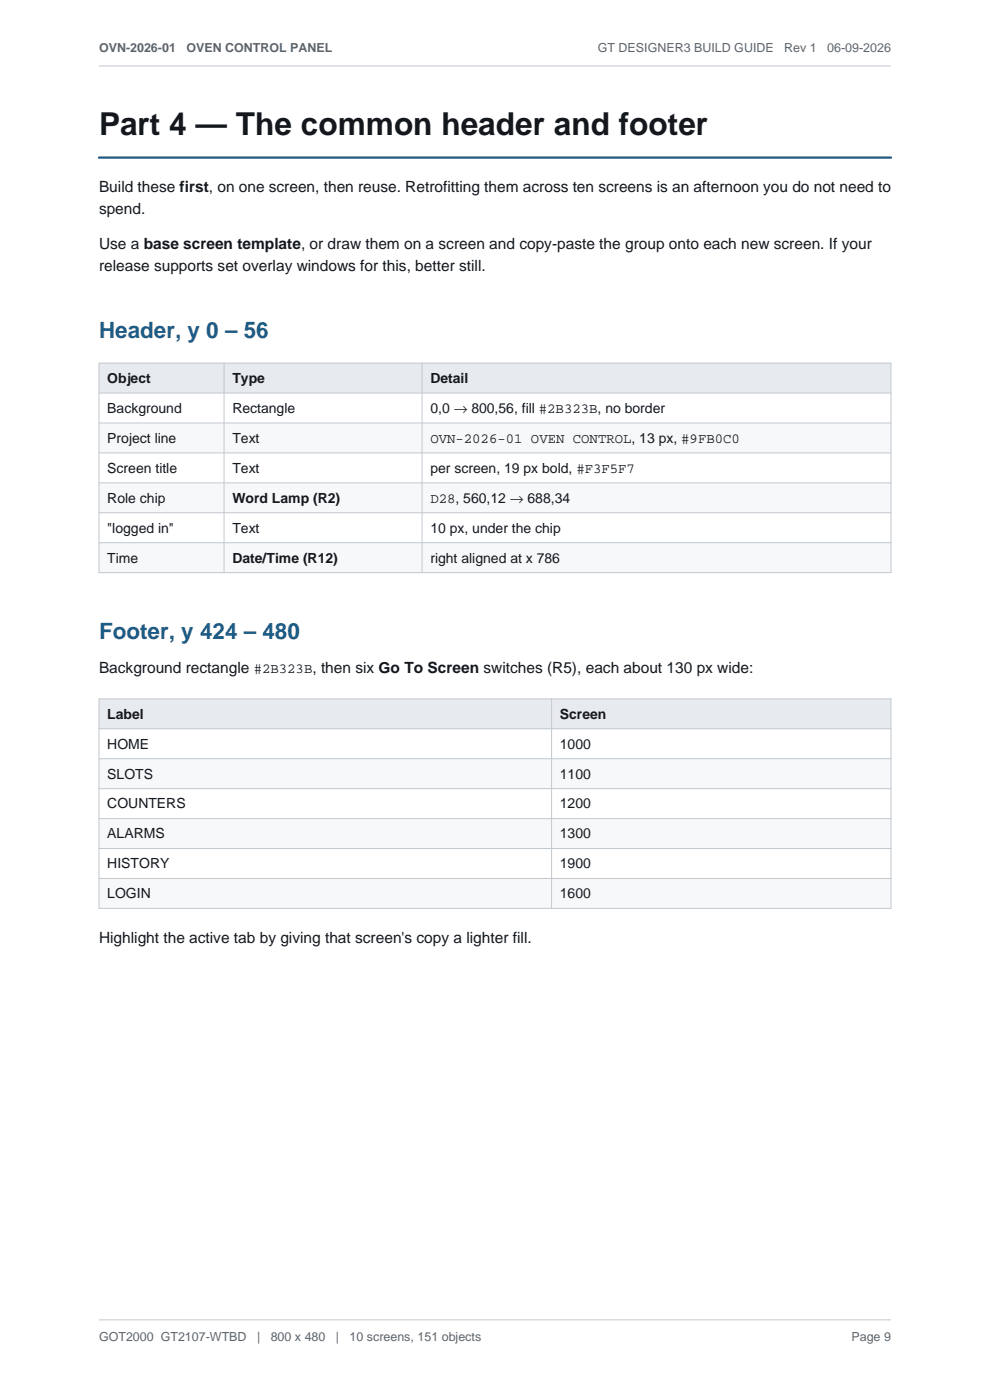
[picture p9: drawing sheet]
<svg xmlns="http://www.w3.org/2000/svg" width="210mm" height="297mm" viewBox="0 0 210 297" stroke-linecap="round" stroke-linejoin="round" font-family="sans-serif">
<defs><g id="words">
<text font-size="6.7" fill="#14181d" x="21" y="28.7">Part 4 — The common header and footer</text>
<g font-size="4.8" fill="#1d5c86">
<text x="21" y="71.7">Header, y 0 – 56</text>
<text x="21" y="135.6">Footer, y 424 – 480</text>
</g>
<g font-size="3.3" fill="#14181d">
<text x="21" y="40.8">Build these first, on one screen, then reuse. Retrofitting them across ten screens is an afternoon you do not need to</text>
<text x="21" y="45.5">spend.</text>
<text x="21" y="52.9">Use a base screen template, or draw them on a screen and copy-paste the group onto each new screen. If your</text>
<text x="21" y="57.6">release supports set overlay windows for this, better still.</text>
<text x="21" y="142.8">Background rectangle #2B323B, then six Go To Screen switches (R5), each about 130 px wide:</text>
<text x="21" y="200">Highlight the active tab by giving that screen's copy a lighter fill.</text>
</g>
<g font-size="3" fill="#14181d">
<text x="22.8" y="81.2">Object</text>
<text x="49.3" y="81.2">Type</text>
<text x="91.3" y="81.2">Detail</text>
<text x="22.8" y="87.6">Background</text>
<text x="49.3" y="87.6">Rectangle</text>
<text x="91.3" y="87.6">0,0 → 800,56, fill #2B323B, no border</text>
<text x="22.8" y="93.9">Project line</text>
<text x="49.3" y="93.9">Text</text>
<text x="91.3" y="93.9">OVN-2026-01 OVEN CONTROL, 13 px, #9FB0C0</text>
<text x="22.8" y="100.3">Screen title</text>
<text x="49.3" y="100.3">Text</text>
<text x="91.3" y="100.3">per screen, 19 px bold, #F3F5F7</text>
<text x="22.8" y="106.6">Role chip</text>
<text x="49.3" y="106.6">Word Lamp (R2)</text>
<text x="91.3" y="106.6">D28, 560,12 → 688,34</text>
<text x="22.8" y="113">&quot;logged in&quot;</text>
<text x="49.3" y="113">Text</text>
<text x="91.3" y="113">10 px, under the chip</text>
<text x="22.8" y="119.3">Time</text>
<text x="49.3" y="119.3">Date/Time (R12)</text>
<text x="91.3" y="119.3">right aligned at x 786</text>
<text x="22.8" y="152.5">Label</text>
<text x="118.8" y="152.5">Screen</text>
<text x="22.8" y="158.8">HOME</text>
<text x="118.8" y="158.8">1000</text>
<text x="22.8" y="165.2">SLOTS</text>
<text x="118.8" y="165.2">1100</text>
<text x="22.8" y="171.5">COUNTERS</text>
<text x="118.8" y="171.5">1200</text>
<text x="22.8" y="177.9">ALARMS</text>
<text x="118.8" y="177.9">1300</text>
<text x="22.8" y="184.2">HISTORY</text>
<text x="118.8" y="184.2">1900</text>
<text x="22.8" y="190.6">LOGIN</text>
<text x="118.8" y="190.6">1600</text>
</g>
<g font-size="2.6" fill="#5b636e">
<text x="21" y="11">OVN-2026-01</text>
<text x="39.5" y="11">OVEN CONTROL PANEL</text>
<text x="126.8" y="11">GT DESIGNER3 BUILD GUIDE</text>
<text x="166.4" y="11">Rev 1</text>
<text x="175.5" y="11">06-09-2026</text>
<text x="21" y="284.5">GOT2000 GT2107-WTBD</text>
<text x="54.5" y="284.5">|</text>
<text x="57.4" y="284.5">800 x 480</text>
<text x="71.2" y="284.5">|</text>
<text x="74.1" y="284.5">10 screens, 151 objects</text>
<text x="180.6" y="284.5">Page 9</text>
</g>
</g></defs>
<path d="M21 14h168M21 280h168" fill="none" stroke="#c2c8cf" stroke-width=".21"/>
<path d="M21 33.4h168" fill="none" stroke="#1d5c86" stroke-width=".49"/>
<path d="M21 77h168v6.4h-168z" fill-rule="evenodd" fill="#e7eaee"/>
<path d="M21 83.4h168v6.3h-168z" fill-rule="evenodd" fill="#fff"/>
<path d="M21 89.7h168v6.4h-168z" fill-rule="evenodd" fill="#f7f8f9"/>
<path d="M21 96.1h168v6.3h-168z" fill-rule="evenodd" fill="#fff"/>
<path d="M21 102.4h168v6.4h-168z" fill-rule="evenodd" fill="#f7f8f9"/>
<path d="M21 108.8h168v6.3h-168z" fill-rule="evenodd" fill="#fff"/>
<path d="M21 115.1h168v6.4h-168z" fill-rule="evenodd" fill="#f7f8f9"/>
<path d="M21 77h168v44.5h-168zM47.5 77v44.5M89.5 77v44.5M21 83.4h168M21 89.7h168M21 96.1h168M21 102.4h168M21 108.8h168M21 115.1h168" fill="none" stroke="#c2c8cf" stroke-width=".21"/>
<path d="M21 148.3h168v6.3h-168z" fill-rule="evenodd" fill="#e7eaee"/>
<path d="M21 154.6h168v6.4h-168z" fill-rule="evenodd" fill="#fff"/>
<path d="M21 161h168v6.3h-168z" fill-rule="evenodd" fill="#f7f8f9"/>
<path d="M21 167.3h168v6.4h-168z" fill-rule="evenodd" fill="#fff"/>
<path d="M21 173.7h168v6.3h-168z" fill-rule="evenodd" fill="#f7f8f9"/>
<path d="M21 180h168v6.4h-168z" fill-rule="evenodd" fill="#fff"/>
<path d="M21 186.4h168v6.3h-168z" fill-rule="evenodd" fill="#f7f8f9"/>
<path d="M21 148.3h168v44.4h-168zM21 154.6h168M117 148.3v44.4M21 161h168M21 167.3h168M21 173.7h168M21 180h168M21 186.4h168" fill="none" stroke="#c2c8cf" stroke-width=".21"/>
<use href="#words"/>
</svg>
